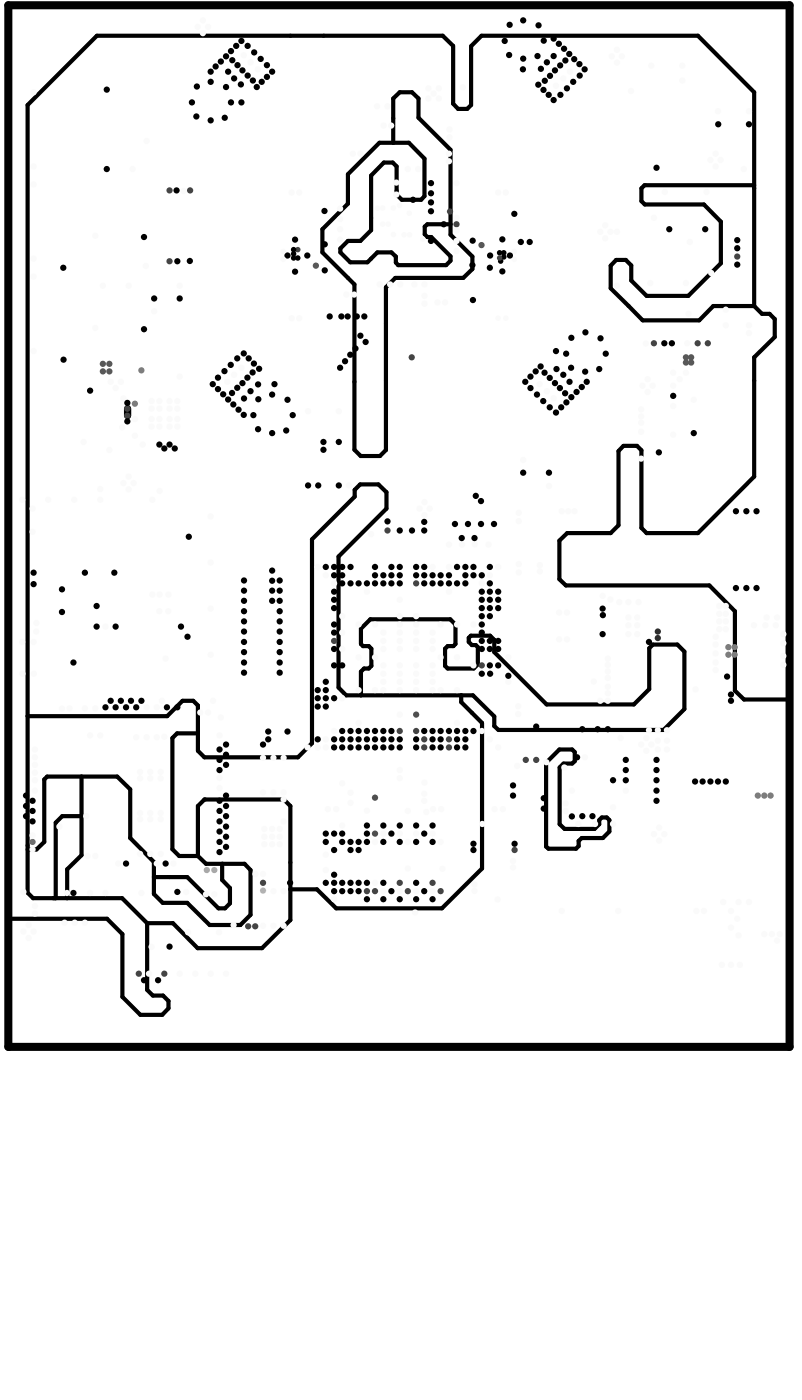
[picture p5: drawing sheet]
<svg xmlns="http://www.w3.org/2000/svg" width="130mm" height="227mm" viewBox="0 0 130 227" stroke-linecap="round" stroke-linejoin="round" font-family="sans-serif">
<path d="M1.3 .9h126.5v168.7h-126.5z" fill="none" stroke="#5a5a5a" stroke-width=".42"/>
<g fill="none" stroke="#000" stroke-width=".67">
<path d="M63.7 23.1v-7.1l1-1.1h2l1 1.1v3.1l5.2 5.2v13.7l3.6 3.6v2l-1.5 1.4h-11l-1.5 1.5v26.4l-1 1h-3.1l-1-1v-26.8l-5.2-5.2v-3.8l4.1-4.1v-4.8l5.1-5.1h4.8l2.5 2.6v6.1l-.5 .6h-3.2l-.8-.9v-4.5l-.6-.7h-1.5l-2 2.1v8.9l-1.8 1.7h-2l-1.2 1.3v.6l1.6 1.6h2.8l1.6-1.6h2.3l.7 .7v.9l.4 .5h7.7l.7-.8v-.7l-3.1-3.1h-.6l-.4-.4v-1.3l.4-.4h3.7M122.1 30h-17.8l-.5 .5v2.1l.6 .5h9.5l2.8 2.8v6.8l-5.3 5.2h-6.7l-2.5-2.4v-2.5l-.9-.9h-1.6l-.8 .9v3.7l5.1 5.2h9.2l2.3-2.3h6.6M122.1 49.6l1.2 1.3h1.3l.8 .8v2.9l-3.3 3.3v19.3l-9.1 9.2h-8.3l-.9-.9v-12.5l-.7-.8h-2.2l-.8 .9v12l-1.2 1.3h-7.1l-1.3 1.2v6.2l1.1 1.1h23.2l4.2 4.1v12.9l1.4 1.4h7.4M122.1 49.6v-34.7l-9.1-9.1h-35.1l-1.6 1.7v9.5l-.7 .6h-1.4l-.9-.8v-9.4l-1.6-1.6h-56l-11.2 11.2v127.6l.9 .9h14.4l4 4.1M4.5 116h22.6l2.5-2.5h1.7l.7 .8v4.4M58.4 112.7v-3.9l.5-.5h.8l.4-.4v-2.8l-.4-.4h-.9l-.4-.3v-2.5l1.5-1.6h13l.8 .9v3.2l-.3 .3h-.9l-.5 .4v2.8l.5 .4h4.2l.7-.7v-2.7l-.4-.4h-.6l-.5-.5v-.7l.3-.3h3.1l.7 .7v2l8.5 8.4h14.1l2.5-2.5v-6.6l.6-.6h3.9l1.2 1.2v9.3l-3.4 3.4h-26.7l-.7-.7v-1.5l-3.4-3.4h-20.6l-1.2-1.3v-21.2l7.8-7.8v-2.6l-1.3-1.3h-3l-.9 .9v1.1l-6.9 6.9v33l-2.3 2.3h-15.1l-1.1-1.1v-2.8h-3.3l-.8 .8v18l1.1 1.1h3M74.7 112.7v1.1l3.3 3.3v23.6l-6.5 6.5h-17.1l-3.1-3.1h-4.3M4.5 137.6h1.4l1.3-1.2v-10.1l.4-.5h11.4l2.1 2.1v7.9l3.8 3.9v5.2l1.4 1.4h4l3.6 3.6h5l1.7-1.7v-7.2l-1-1h-6.3l-1.3-1.3M13.2 125.8v12.8l-2.3 2.2v4.7M13.2 132.2h-3.1l-1.1 1.1v12.2M32 138.7v-8.1l1.1-1.1h12.8l1.1 1.1v18.5l-4.6 4.5h-10.4l-4-4h-4.2M36 140v2.6l1.2 1.3v2.5l-.8 .8h-1l-5.1-5.1h-5.4"/>
<path d="M90.5 121.4h2.1l.4 .5v1.4l-.4 .4h-1.4l-.6 .6v9.2l.8 .8h4.8l.8-.8v-.6l.4-.4h.8l.4 .4v1.8l-1 1.1h-3.4l-.5 .4v.9l-.5 .4h-4.4l-.4-.3v-13.6zM1.3 148.9h16l2.5 2.5v10.1l2.9 2.9h3.6l1-1v-1.2l-.9-.9h-1.7l-.9-.9v-10.8"/>
</g>
<path d="M20.7 66.2v1.1" fill="none" stroke="#000" stroke-width="1.2"/>
<path d="M1.3 .9h126.5v168.7h-126.5z" fill="none" stroke="#000" stroke-width="1.3"/>
<g fill="#fafafa">
<circle cx="103.8" cy="70" r=".51"/>
<circle cx="103.8" cy="74.3" r=".51"/>
<circle cx="103.8" cy="68.5" r=".51"/>
<circle cx="103.8" cy="67.5" r=".51"/>
</g>
<g fill="#000">
<circle cx="106.7" cy="73.3" r=".51"/>
<circle cx="112.3" cy="70.2" r=".51"/>
</g>
<g fill="#fafafa">
<circle cx="103.8" cy="66.3" r=".51"/>
<circle cx="109" cy="62.5" r=".51"/>
<circle cx="119.3" cy="148.9" r=".51"/>
</g>
<g fill="#585858">
<circle cx="111" cy="57.9" r=".51"/>
<circle cx="111.9" cy="58.7" r=".51"/>
<circle cx="111.9" cy="57.9" r=".51"/>
<circle cx="111" cy="58.7" r=".51"/>
<circle cx="16.7" cy="60.2" r=".51"/>
<circle cx="16.7" cy="59" r=".51"/>
<circle cx="17.7" cy="60.2" r=".51"/>
<circle cx="17.7" cy="59" r=".51"/>
</g>
<g fill="#fafafa">
<circle cx="106.5" cy="118.3" r=".51"/>
<circle cx="106.5" cy="120" r=".51"/>
<circle cx="108" cy="120" r=".51"/>
<circle cx="108" cy="121.4" r=".51"/>
<circle cx="106.5" cy="121.4" r=".51"/>
<circle cx="103.4" cy="97.6" r=".51"/>
<circle cx="101.7" cy="97.6" r=".51"/>
<circle cx="100.2" cy="97.6" r=".51"/>
<circle cx="98.8" cy="97.1" r=".51"/>
<circle cx="97.5" cy="96.5" r=".51"/>
<circle cx="115.8" cy="103.2" r=".51"/>
<circle cx="115.8" cy="104.4" r=".51"/>
<circle cx="115.8" cy="105.9" r=".51"/>
<circle cx="115.8" cy="107.3" r=".51"/>
<circle cx="115.8" cy="108.6" r=".51"/>
<circle cx="117.5" cy="101.9" r=".51"/>
<circle cx="116.4" cy="101.9" r=".51"/>
<circle cx="116.4" cy="100.7" r=".51"/>
<circle cx="116.4" cy="99.5" r=".51"/>
<circle cx="117.5" cy="100.7" r=".51"/>
<circle cx="117.5" cy="99.5" r=".51"/>
<circle cx="117.5" cy="98.2" r=".51"/>
<circle cx="116.4" cy="98.2" r=".51"/>
</g>
<g fill="#000">
<circle cx="81.5" cy="41.6" r=".44"/>
<circle cx="81.5" cy="41" r=".44"/>
<circle cx="91.6" cy="57.3" r=".51"/>
</g>
<g fill="#2e2e2e">
<circle cx="106.5" cy="103.4" r=".51"/>
<circle cx="106.5" cy="102.3" r=".51"/>
</g>
<g fill="#fafafa">
<circle cx="104.5" cy="55.7" r=".51"/>
<circle cx="23.6" cy="43.1" r=".51"/>
<circle cx="28.1" cy="139.9" r=".51"/>
</g>
<g fill="#000">
<circle cx="31.1" cy="16.6" r=".51"/>
<circle cx="31.8" cy="18.9" r=".51"/>
<circle cx="31.9" cy="14" r=".51"/>
<circle cx="34.1" cy="19.5" r=".51"/>
<circle cx="34.1" cy="13.3" r=".51"/>
<circle cx="36.4" cy="19.1" r=".51"/>
<circle cx="36.6" cy="14.1" r=".51"/>
<circle cx="37.4" cy="16.6" r=".51"/>
<circle cx="81.7" cy="6.6" r=".51"/>
<circle cx="82.4" cy="8.9" r=".51"/>
<circle cx="82.5" cy="4" r=".51"/>
<circle cx="84.7" cy="3.3" r=".51"/>
<circle cx="84.7" cy="9.5" r=".51"/>
<circle cx="87" cy="9.1" r=".51"/>
<circle cx="87.2" cy="4.1" r=".51"/>
<circle cx="88" cy="6.6" r=".51"/>
<circle cx="92.4" cy="59.6" r=".51"/>
<circle cx="92.5" cy="54.7" r=".51"/>
<circle cx="94.8" cy="53.8" r=".51"/>
<circle cx="97" cy="59.8" r=".51"/>
<circle cx="97.2" cy="54.8" r=".51"/>
<circle cx="98.1" cy="57.3" r=".51"/>
<circle cx="41" cy="67.3" r=".51"/>
<circle cx="41.8" cy="69.5" r=".51"/>
<circle cx="41.8" cy="64.7" r=".51"/>
<circle cx="44.1" cy="63.9" r=".51"/>
<circle cx="44.1" cy="70.2" r=".51"/>
<circle cx="46.3" cy="69.8" r=".51"/>
<circle cx="46.5" cy="64.8" r=".51"/>
<circle cx="47.4" cy="67.3" r=".51"/>
<circle cx="94.7" cy="60.2" r=".51"/>
<circle cx="64.7" cy="94.5" r=".51"/>
<circle cx="117.7" cy="109.6" r=".51"/>
<circle cx="112.5" cy="126.6" r=".51"/>
<circle cx="113.7" cy="126.6" r=".51"/>
<circle cx="115" cy="126.6" r=".51"/>
<circle cx="116.2" cy="126.6" r=".51"/>
<circle cx="117.5" cy="126.6" r=".51"/>
</g>
<g fill="#fafafa">
<circle cx="121.2" cy="146.2" r=".51"/>
<circle cx="83.7" cy="124.1" r=".51"/>
<circle cx="60.1" cy="86.5" r=".51"/>
<circle cx="82.3" cy="110.5" r=".51"/>
<circle cx="82.3" cy="106.5" r=".51"/>
</g>
<g fill="#000">
<circle cx="40.1" cy="7.4" r=".51"/>
<circle cx="41.1" cy="8.5" r=".51"/>
<circle cx="42.2" cy="9.5" r=".51"/>
<circle cx="43.2" cy="10.6" r=".51"/>
<circle cx="90.7" cy="15.4" r=".51"/>
<circle cx="91.8" cy="14.3" r=".51"/>
<circle cx="92.8" cy="13.3" r=".51"/>
<circle cx="93.8" cy="12.2" r=".51"/>
<circle cx="37.3" cy="59.1" r=".51"/>
<circle cx="38.4" cy="58.1" r=".51"/>
<circle cx="35.3" cy="61.2" r=".51"/>
<circle cx="36.3" cy="60.1" r=".51"/>
<circle cx="85.9" cy="62.9" r=".51"/>
<circle cx="86.9" cy="63.9" r=".51"/>
<circle cx="87.9" cy="65" r=".51"/>
<circle cx="89" cy="66" r=".51"/>
</g>
<g fill="#fafafa">
<circle cx="67.2" cy="147.8" r=".51"/>
<circle cx="37.8" cy="149.9" r=".51"/>
<circle cx="104.8" cy="63.5" r=".51"/>
<circle cx="104.8" cy="61.4" r=".51"/>
<circle cx="105.6" cy="62.5" r=".51"/>
<circle cx="104" cy="62.5" r=".51"/>
<circle cx="32" cy="4.4" r=".51"/>
<circle cx="33.7" cy="4.4" r=".51"/>
<circle cx="32.8" cy="3.3" r=".51"/>
<circle cx="32.8" cy="5.4" r=".51"/>
<circle cx="99" cy="9.1" r=".51"/>
<circle cx="100.7" cy="9.1" r=".51"/>
<circle cx="99.9" cy="8.1" r=".51"/>
<circle cx="99.9" cy="10.1" r=".51"/>
<circle cx="115" cy="25.9" r=".51"/>
<circle cx="116.6" cy="25.9" r=".51"/>
<circle cx="115.8" cy="24.9" r=".51"/>
<circle cx="115.8" cy="27" r=".51"/>
<circle cx="97.2" cy="37.6" r=".51"/>
<circle cx="98.8" cy="37.6" r=".51"/>
<circle cx="98" cy="36.5" r=".51"/>
<circle cx="98" cy="38.6" r=".51"/>
<circle cx="103.8" cy="120.6" r=".51"/>
<circle cx="105.4" cy="120.6" r=".51"/>
<circle cx="104.6" cy="119.6" r=".51"/>
<circle cx="104.6" cy="121.6" r=".51"/>
<circle cx="105.9" cy="135.2" r=".51"/>
<circle cx="107.5" cy="135.2" r=".51"/>
<circle cx="106.7" cy="134.1" r=".51"/>
<circle cx="106.7" cy="136.2" r=".51"/>
<circle cx="3.8" cy="150.9" r=".51"/>
<circle cx="5.4" cy="150.9" r=".51"/>
<circle cx="4.6" cy="149.9" r=".51"/>
<circle cx="4.6" cy="152" r=".51"/>
<circle cx="67.9" cy="82.4" r=".51"/>
<circle cx="69.6" cy="82.4" r=".51"/>
<circle cx="68.7" cy="81.4" r=".51"/>
<circle cx="68.7" cy="83.5" r=".51"/>
<circle cx="20.8" cy="79.3" r=".51"/>
<circle cx="20.8" cy="77.2" r=".51"/>
<circle cx="21.6" cy="78.3" r=".51"/>
<circle cx="20" cy="78.3" r=".51"/>
<circle cx="62.1" cy="111.8" r=".51"/>
<circle cx="70" cy="111.8" r=".51"/>
<circle cx="105" cy="118.3" r=".51"/>
<circle cx="108" cy="118.3" r=".51"/>
<circle cx="74" cy="117.1" r=".51"/>
<circle cx="64.7" cy="99.8" r=".51"/>
<circle cx="67.4" cy="99.8" r=".51"/>
</g>
<g fill="#000">
<circle cx="34.1" cy="11.6" r=".51"/>
<circle cx="34.9" cy="10.8" r=".51"/>
<circle cx="35.7" cy="10" r=".51"/>
<circle cx="36.6" cy="9.1" r=".51"/>
<circle cx="37.4" cy="8.3" r=".51"/>
<circle cx="37.6" cy="9.8" r=".51"/>
<circle cx="38.2" cy="7.4" r=".51"/>
<circle cx="38.4" cy="10.6" r=".51"/>
<circle cx="39.1" cy="6.6" r=".51"/>
<circle cx="39.1" cy="16.6" r=".51"/>
<circle cx="39.2" cy="11.4" r=".51"/>
<circle cx="40.1" cy="12.2" r=".51"/>
<circle cx="40.9" cy="13" r=".51"/>
<circle cx="41.6" cy="14.1" r=".51"/>
<circle cx="42.4" cy="13.3" r=".51"/>
<circle cx="43.2" cy="12.5" r=".51"/>
<circle cx="44.1" cy="11.6" r=".51"/>
<circle cx="84.6" cy="11.2" r=".51"/>
<circle cx="87.1" cy="13.7" r=".51"/>
<circle cx="88" cy="14.6" r=".51"/>
<circle cx="88.2" cy="13.1" r=".51"/>
<circle cx="88.8" cy="15.4" r=".51"/>
<circle cx="89" cy="12.3" r=".51"/>
<circle cx="89.6" cy="6.3" r=".51"/>
<circle cx="89.6" cy="16.2" r=".51"/>
<circle cx="89.8" cy="11.4" r=".51"/>
<circle cx="90.5" cy="7.1" r=".51"/>
<circle cx="90.7" cy="10.6" r=".51"/>
<circle cx="91.3" cy="7.9" r=".51"/>
<circle cx="91.5" cy="9.8" r=".51"/>
<circle cx="92.2" cy="8.7" r=".51"/>
<circle cx="93" cy="9.6" r=".51"/>
<circle cx="93.8" cy="10.4" r=".51"/>
<circle cx="94.6" cy="11.2" r=".51"/>
<circle cx="66.9" cy="32.4" r=".51"/>
<circle cx="83.3" cy="34.6" r=".51"/>
<circle cx="39.5" cy="57.3" r=".51"/>
<circle cx="40.3" cy="58.1" r=".51"/>
<circle cx="41.1" cy="58.9" r=".51"/>
<circle cx="41.9" cy="59.8" r=".51"/>
<circle cx="87.5" cy="59.4" r=".51"/>
<circle cx="90" cy="56.9" r=".51"/>
<circle cx="34.4" cy="62.2" r=".51"/>
<circle cx="35.3" cy="63" r=".51"/>
<circle cx="36.1" cy="63.9" r=".51"/>
<circle cx="36.9" cy="64.7" r=".51"/>
<circle cx="37.6" cy="63.7" r=".51"/>
<circle cx="37.8" cy="65.5" r=".51"/>
<circle cx="38.4" cy="62.8" r=".51"/>
<circle cx="38.6" cy="66.4" r=".51"/>
<circle cx="39.2" cy="62.1" r=".51"/>
<circle cx="39.5" cy="67.2" r=".51"/>
<circle cx="40" cy="61.2" r=".51"/>
<circle cx="40.9" cy="60.3" r=".51"/>
<circle cx="44.4" cy="62.2" r=".51"/>
<circle cx="85" cy="61.9" r=".51"/>
<circle cx="85.9" cy="61" r=".51"/>
<circle cx="86.7" cy="60.2" r=".51"/>
<circle cx="88.1" cy="60.4" r=".51"/>
<circle cx="89" cy="61.2" r=".51"/>
<circle cx="89.8" cy="62.1" r=".51"/>
<circle cx="90" cy="66.8" r=".51"/>
<circle cx="90.6" cy="62.9" r=".51"/>
<circle cx="90.8" cy="66" r=".51"/>
<circle cx="91.5" cy="63.7" r=".51"/>
<circle cx="91.7" cy="65.2" r=".51"/>
<circle cx="92.5" cy="64.4" r=".51"/>
<circle cx="93.3" cy="63.5" r=".51"/>
<circle cx="94.2" cy="62.7" r=".51"/>
<circle cx="95" cy="61.9" r=".51"/>
</g>
<circle cx="66.6" cy="57.9" r=".51" fill="#454545"/>
<g fill="#000">
<circle cx="53.4" cy="51.3" r=".51"/>
<circle cx="55.1" cy="59.6" r=".51"/>
<circle cx="55.3" cy="51.3" r=".51"/>
<circle cx="55.9" cy="58.5" r=".51"/>
<circle cx="56.3" cy="51.3" r=".51"/>
<circle cx="56.7" cy="57.5" r=".51"/>
<circle cx="57.5" cy="56.5" r=".51"/>
<circle cx="57.8" cy="51.3" r=".51"/>
<circle cx="58.3" cy="54.4" r=".51"/>
<circle cx="59" cy="51.3" r=".51"/>
<circle cx="59.2" cy="55.4" r=".51"/>
</g>
<circle cx="72.8" cy="34.3" r=".51" fill="#454545"/>
<g fill="#000">
<circle cx="69.8" cy="31.3" r=".51"/>
<circle cx="69.8" cy="34.2" r=".51"/>
<circle cx="71.8" cy="36.3" r=".51"/>
</g>
<circle cx="73.9" cy="36.3" r=".51" fill="#454545"/>
<g fill="#000">
<circle cx="84.3" cy="39.2" r=".51"/>
<circle cx="85.7" cy="39.2" r=".51"/>
</g>
<g fill="#fafafa">
<circle cx="70.2" cy="15.2" r=".51"/>
<circle cx="71" cy="16" r=".51"/>
<circle cx="69.3" cy="16" r=".51"/>
<circle cx="69.3" cy="14.3" r=".51"/>
<circle cx="71" cy="14.3" r=".51"/>
</g>
<g fill="#000">
<circle cx="40.6" cy="63.4" r=".51"/>
<circle cx="41.8" cy="62.3" r=".51"/>
</g>
<g fill="#fafafa">
<circle cx="73.9" cy="40.7" r=".51"/>
<circle cx="64.7" cy="33.3" r=".44"/>
<circle cx="68.4" cy="38.7" r=".44"/>
<circle cx="62.8" cy="36.3" r=".44"/>
<circle cx="63.7" cy="38" r=".44"/>
<circle cx="81.9" cy="51.5" r=".44"/>
<circle cx="80.6" cy="51.5" r=".44"/>
</g>
<g fill="#000">
<circle cx="52.6" cy="39.6" r=".51"/>
<circle cx="69.8" cy="29.7" r=".51"/>
<circle cx="69.8" cy="32.8" r=".51"/>
<circle cx="69.8" cy="39" r=".51"/>
<circle cx="76.5" cy="43" r=".51"/>
</g>
<g fill="#fafafa">
<circle cx="74.9" cy="14.1" r=".51"/>
<circle cx="61" cy="17.2" r=".51"/>
<circle cx="62.7" cy="17.2" r=".51"/>
<circle cx="73.9" cy="29.7" r=".51"/>
<circle cx="73.9" cy="39" r=".51"/>
</g>
<g fill="#000">
<circle cx="81.3" cy="38.8" r=".51"/>
<circle cx="79.3" cy="41.4" r=".51"/>
<circle cx="80.9" cy="41" r=".44"/>
<circle cx="81" cy="42.3" r=".44"/>
<circle cx="81.3" cy="44" r=".51"/>
</g>
<g fill="#fafafa">
<circle cx="81.9" cy="31.2" r=".51"/>
<circle cx="80.6" cy="31.2" r=".51"/>
<circle cx="83.2" cy="40.7" r=".44"/>
<circle cx="83.2" cy="42" r=".44"/>
</g>
<circle cx="77.9" cy="39.7" r=".51" fill="#565656"/>
<g fill="#000">
<circle cx="76.5" cy="39" r=".51"/>
<circle cx="46.5" cy="41.4" r=".51"/>
<circle cx="52.6" cy="43.8" r=".51"/>
<circle cx="76.6" cy="48.6" r=".51"/>
<circle cx="82.5" cy="41.4" r=".51"/>
</g>
<circle cx="51.1" cy="43" r=".51" fill="#565656"/>
<g fill="#fafafa">
<circle cx="45.8" cy="40.7" r=".44"/>
<circle cx="45.8" cy="42" r=".44"/>
<circle cx="48.4" cy="51.6" r=".51"/>
<circle cx="47.2" cy="51.6" r=".51"/>
<circle cx="47.2" cy="31.2" r=".51"/>
<circle cx="48.4" cy="31.2" r=".51"/>
<circle cx="72.7" cy="24.9" r=".51"/>
<circle cx="72.7" cy="26.1" r=".51"/>
<circle cx="72.8" cy="21" r=".51"/>
<circle cx="72.8" cy="22.2" r=".51"/>
<circle cx="62.1" cy="20.3" r=".51"/>
<circle cx="63.3" cy="20.3" r=".51"/>
<circle cx="57.1" cy="24.9" r=".51"/>
<circle cx="58.3" cy="24.9" r=".51"/>
<circle cx="57.3" cy="47.7" r=".51"/>
<circle cx="56.1" cy="47.7" r=".51"/>
<circle cx="68.7" cy="47.9" r=".51"/>
<circle cx="68.7" cy="49.2" r=".51"/>
<circle cx="72" cy="49" r=".51"/>
<circle cx="70.8" cy="49" r=".51"/>
<circle cx="64.2" cy="29.6" r=".51"/>
<circle cx="64.2" cy="31.5" r=".51"/>
<circle cx="55.1" cy="38.8" r=".51"/>
<circle cx="55.1" cy="37.1" r=".51"/>
<circle cx="55.1" cy="35.5" r=".51"/>
<circle cx="55.1" cy="33.8" r=".51"/>
<circle cx="66" cy="27.4" r=".51"/>
<circle cx="67.7" cy="27.4" r=".51"/>
<circle cx="73.9" cy="35.3" r=".51"/>
<circle cx="73.9" cy="37.4" r=".51"/>
<circle cx="68.7" cy="46.1" r=".51"/>
<circle cx="67.1" cy="46.1" r=".51"/>
<circle cx="64.8" cy="46.1" r=".51"/>
<circle cx="63.1" cy="46.1" r=".51"/>
<circle cx="61.5" cy="46.1" r=".51"/>
</g>
<g fill="#000">
<circle cx="47.8" cy="38.8" r=".51"/>
<circle cx="47.5" cy="41.8" r=".44"/>
<circle cx="47.8" cy="44" r=".51"/>
<circle cx="48.2" cy="41.8" r=".44"/>
<circle cx="49.7" cy="41.4" r=".51"/>
</g>
<circle cx="48.2" cy="40.5" r=".44" fill="#454545"/>
<g fill="#000">
<circle cx="47.5" cy="41.1" r=".44"/>
<circle cx="47.5" cy="40.5" r=".44"/>
</g>
<g fill="#fafafa">
<circle cx="66.3" cy="38" r=".44"/>
<circle cx="65.4" cy="38" r=".44"/>
<circle cx="61.9" cy="36.3" r=".44"/>
<circle cx="66.2" cy="34.5" r=".44"/>
<circle cx="63.7" cy="33.7" r=".44"/>
<circle cx="61.9" cy="33.7" r=".44"/>
<circle cx="61.1" cy="33.7" r=".44"/>
</g>
<g fill="#aaa">
<circle cx="34.7" cy="141" r=".51"/>
<circle cx="33.5" cy="141" r=".51"/>
</g>
<circle cx="114.4" cy="31.1" r=".51" fill="#fafafa"/>
<circle cx="94.3" cy="118.1" r=".51" fill="#000"/>
<circle cx="14.6" cy="144.7" r=".51" fill="#fafafa"/>
<circle cx="11.9" cy="144.7" r=".51" fill="#000"/>
<g fill="#fafafa">
<circle cx="10.8" cy="144.7" r=".51"/>
<circle cx="5.6" cy="128.1" r=".51"/>
<circle cx="35.5" cy="119.2" r=".51"/>
<circle cx="35.5" cy="127.7" r=".51"/>
<circle cx="35.5" cy="126" r=".51"/>
</g>
<circle cx="26.8" cy="139.9" r=".51" fill="#000"/>
<circle cx="25.4" cy="139.9" r=".51" fill="#fafafa"/>
<circle cx="20.4" cy="139.9" r=".51" fill="#000"/>
<g fill="#fafafa">
<circle cx="19.1" cy="139.9" r=".51"/>
<circle cx="5.3" cy="137.6" r=".51"/>
</g>
<circle cx="5.3" cy="136.4" r=".51" fill="#6e6e6e"/>
<g fill="#fafafa">
<circle cx="5.6" cy="126.4" r=".51"/>
<circle cx="5.6" cy="125.2" r=".51"/>
<circle cx="5.6" cy="123.9" r=".51"/>
<circle cx="5.6" cy="122.7" r=".51"/>
<circle cx="5.6" cy="121.4" r=".51"/>
<circle cx="10" cy="114.8" r=".51"/>
<circle cx="11.3" cy="114.8" r=".51"/>
<circle cx="13.7" cy="114.8" r=".51"/>
<circle cx="14.6" cy="119.2" r=".51"/>
<circle cx="15.4" cy="114.8" r=".51"/>
<circle cx="16.2" cy="119.2" r=".51"/>
<circle cx="23.7" cy="114.6" r=".51"/>
<circle cx="25.4" cy="114.6" r=".51"/>
<circle cx="26.6" cy="119.4" r=".51"/>
<circle cx="112.3" cy="64.8" r=".51"/>
</g>
<circle cx="106.3" cy="27.2" r=".51" fill="#000"/>
<g fill="#fafafa">
<circle cx="55.4" cy="126.9" r=".51"/>
<circle cx="121.2" cy="54" r=".51"/>
<circle cx="121.2" cy="52.7" r=".51"/>
<circle cx="117.5" cy="52.7" r=".51"/>
<circle cx="117.5" cy="50.2" r=".51"/>
<circle cx="36.6" cy="157.8" r=".51"/>
<circle cx="34.1" cy="157.8" r=".51"/>
<circle cx="31.6" cy="157.8" r=".51"/>
<circle cx="29.1" cy="157.8" r=".51"/>
</g>
<circle cx="27.4" cy="153.4" r=".51" fill="#000"/>
<circle cx="24.1" cy="157.8" r=".51" fill="#fafafa"/>
<circle cx="108.8" cy="55.6" r=".51" fill="#000"/>
<g fill="#fafafa">
<circle cx="84" cy="91.4" r=".51"/>
<circle cx="84" cy="92.7" r=".51"/>
<circle cx="84" cy="83.1" r=".51"/>
<circle cx="84" cy="84.4" r=".51"/>
<circle cx="88.4" cy="123.5" r=".51"/>
</g>
<circle cx="88" cy="129.3" r=".51" fill="#000"/>
<g fill="#fafafa">
<circle cx="42.8" cy="134.3" r=".51"/>
<circle cx="42.8" cy="135.6" r=".51"/>
<circle cx="42.8" cy="136.8" r=".51"/>
<circle cx="44.1" cy="136.8" r=".51"/>
<circle cx="44.1" cy="135.6" r=".51"/>
<circle cx="44.1" cy="134.3" r=".51"/>
<circle cx="45.3" cy="136.8" r=".51"/>
<circle cx="45.3" cy="134.3" r=".51"/>
<circle cx="45.3" cy="135.6" r=".51"/>
<circle cx="87.4" cy="91.6" r=".51"/>
<circle cx="87.4" cy="92.6" r=".51"/>
<circle cx="92" cy="82.8" r=".51"/>
<circle cx="93" cy="82.8" r=".51"/>
<circle cx="90.9" cy="82.8" r=".51"/>
<circle cx="83.9" cy="114.4" r=".51"/>
<circle cx="83.9" cy="115.7" r=".51"/>
<circle cx="111.7" cy="39.2" r=".51"/>
<circle cx="105.9" cy="35.3" r=".51"/>
</g>
<g fill="#000">
<circle cx="108.3" cy="37.1" r=".51"/>
<circle cx="114.2" cy="37.1" r=".51"/>
</g>
<circle cx="99.9" cy="46.3" r=".51" fill="#fafafa"/>
<circle cx="119.3" cy="42.9" r=".51" fill="#000"/>
<circle cx="119.3" cy="41.6" r=".51" fill="#454545"/>
<g fill="#000">
<circle cx="119.3" cy="38.9" r=".51"/>
<circle cx="119.3" cy="40.2" r=".51"/>
</g>
<g fill="#fafafa">
<circle cx="105.3" cy="45.9" r=".51"/>
<circle cx="111" cy="45.9" r=".51"/>
<circle cx="115.1" cy="44.2" r=".51"/>
<circle cx="107.6" cy="31.1" r=".51"/>
<circle cx="99.9" cy="37.6" r=".51"/>
<circle cx="45.9" cy="128.4" r=".51"/>
<circle cx="42.6" cy="128.4" r=".51"/>
<circle cx="44.3" cy="128.4" r=".51"/>
<circle cx="44.3" cy="122.8" r=".51"/>
<circle cx="45.9" cy="122.8" r=".51"/>
<circle cx="42.6" cy="122.8" r=".51"/>
<circle cx="45.9" cy="150" r=".51"/>
<circle cx="42.6" cy="150" r=".51"/>
<circle cx="44.3" cy="150" r=".51"/>
<circle cx="44.3" cy="144.4" r=".51"/>
<circle cx="45.9" cy="144.4" r=".51"/>
<circle cx="74.8" cy="88.2" r=".51"/>
<circle cx="76.8" cy="88.2" r=".51"/>
<circle cx="79.1" cy="88.2" r=".51"/>
<circle cx="52.7" cy="141" r=".51"/>
<circle cx="52.7" cy="138.5" r=".51"/>
</g>
<g fill="#000">
<circle cx="56.7" cy="137.7" r=".51"/>
<circle cx="56.7" cy="136.4" r=".51"/>
<circle cx="58" cy="137.7" r=".51"/>
<circle cx="58" cy="136.4" r=".51"/>
<circle cx="59.4" cy="133.8" r=".51"/>
</g>
<g fill="#fafafa">
<circle cx="76.8" cy="143.3" r=".51"/>
<circle cx="76.8" cy="144.3" r=".51"/>
<circle cx="83" cy="139.5" r=".51"/>
<circle cx="83" cy="140.6" r=".51"/>
<circle cx="78.1" cy="133.5" r=".51"/>
<circle cx="80.6" cy="145.7" r=".51"/>
</g>
<g fill="#000">
<circle cx="76.6" cy="137.7" r=".51"/>
<circle cx="76.6" cy="136.7" r=".51"/>
</g>
<g fill="#797979">
<circle cx="122.7" cy="128.9" r=".51"/>
<circle cx="123.7" cy="128.9" r=".51"/>
<circle cx="124.7" cy="128.9" r=".51"/>
<circle cx="117.9" cy="106.1" r=".51"/>
<circle cx="117.9" cy="104.9" r=".51"/>
<circle cx="118.9" cy="106.1" r=".51"/>
<circle cx="118.9" cy="104.9" r=".51"/>
</g>
<g fill="#fafafa">
<circle cx="91.6" cy="130.2" r=".51"/>
<circle cx="91.6" cy="131.4" r=".51"/>
<circle cx="22.7" cy="132.7" r=".51"/>
<circle cx="26" cy="132.7" r=".51"/>
<circle cx="24.3" cy="132.7" r=".51"/>
<circle cx="24.3" cy="138.4" r=".51"/>
<circle cx="22.7" cy="138.4" r=".51"/>
<circle cx="26" cy="138.4" r=".51"/>
<circle cx="22.7" cy="126.1" r=".51"/>
<circle cx="26" cy="126.1" r=".51"/>
<circle cx="24.3" cy="126.1" r=".51"/>
<circle cx="24.3" cy="131.7" r=".51"/>
<circle cx="22.7" cy="131.7" r=".51"/>
<circle cx="26" cy="131.7" r=".51"/>
<circle cx="26" cy="125.1" r=".51"/>
<circle cx="22.7" cy="125.1" r=".51"/>
<circle cx="24.3" cy="125.1" r=".51"/>
<circle cx="23.7" cy="22.8" r=".51"/>
</g>
<circle cx="27.4" cy="42.3" r=".51" fill="#454545"/>
<circle cx="28.7" cy="42.3" r=".51" fill="#000"/>
<g fill="#fafafa">
<circle cx="13.5" cy="71.6" r=".51"/>
<circle cx="23.7" cy="119.5" r=".51"/>
<circle cx="25.4" cy="119.5" r=".51"/>
<circle cx="22" cy="119.5" r=".51"/>
<circle cx="26.8" cy="106.7" r=".51"/>
</g>
<g fill="#000">
<circle cx="25" cy="48.4" r=".51"/>
<circle cx="29.1" cy="48.4" r=".51"/>
<circle cx="5.4" cy="92.8" r=".51"/>
<circle cx="5.4" cy="94.6" r=".51"/>
<circle cx="13.7" cy="92.8" r=".51"/>
<circle cx="18.5" cy="92.8" r=".51"/>
</g>
<g fill="#fafafa">
<circle cx="29.1" cy="46.3" r=".51"/>
<circle cx="25" cy="50.4" r=".51"/>
<circle cx="20.8" cy="46.3" r=".51"/>
<circle cx="16.7" cy="46.3" r=".51"/>
<circle cx="18.7" cy="62.9" r=".51"/>
<circle cx="19.6" cy="61.9" r=".51"/>
<circle cx="17.9" cy="61.9" r=".51"/>
</g>
<circle cx="14.6" cy="63.3" r=".51" fill="#000"/>
<g fill="#fafafa">
<circle cx="98.4" cy="106.7" r=".51"/>
<circle cx="98.4" cy="107.7" r=".51"/>
<circle cx="98.4" cy="108.8" r=".51"/>
<circle cx="98.4" cy="109.8" r=".51"/>
<circle cx="98.4" cy="111.3" r=".51"/>
<circle cx="98.4" cy="112.3" r=".51"/>
<circle cx="96.1" cy="110.4" r=".51"/>
<circle cx="98.4" cy="113.5" r=".51"/>
<circle cx="97.2" cy="113.5" r=".51"/>
<circle cx="119.6" cy="151.6" r=".51"/>
<circle cx="118.3" cy="150.3" r=".51"/>
<circle cx="119.6" cy="146.2" r=".51"/>
<circle cx="117.1" cy="146.2" r=".51"/>
<circle cx="118.3" cy="147.6" r=".51"/>
<circle cx="113.9" cy="147.6" r=".51"/>
<circle cx="112.7" cy="147.6" r=".51"/>
<circle cx="118.3" cy="156.3" r=".51"/>
<circle cx="119.8" cy="156.3" r=".51"/>
<circle cx="116.9" cy="156.3" r=".51"/>
<circle cx="100.1" cy="147.6" r=".51"/>
<circle cx="90.9" cy="147.6" r=".51"/>
<circle cx="125.8" cy="152.4" r=".51"/>
<circle cx="124.9" cy="151.4" r=".51"/>
<circle cx="126.2" cy="151.4" r=".51"/>
<circle cx="123.7" cy="151.4" r=".51"/>
</g>
<circle cx="93.4" cy="122.7" r=".51" fill="#000"/>
<g fill="#fafafa">
<circle cx="93.6" cy="133.5" r=".51"/>
<circle cx="96.3" cy="133.5" r=".51"/>
<circle cx="99.2" cy="133.5" r=".51"/>
<circle cx="92.6" cy="128.1" r=".51"/>
<circle cx="91.3" cy="124.3" r=".51"/>
<circle cx="100.5" cy="119.6" r=".51"/>
<circle cx="94.7" cy="122.7" r=".51"/>
<circle cx="99.2" cy="130.8" r=".51"/>
<circle cx="101.3" cy="128.1" r=".51"/>
</g>
<g fill="#000">
<circle cx="116.3" cy="20.1" r=".51"/>
<circle cx="121.2" cy="20.1" r=".51"/>
<circle cx="84.7" cy="76.6" r=".51"/>
<circle cx="88.9" cy="76.6" r=".51"/>
<circle cx="44.1" cy="92.5" r=".51"/>
<circle cx="44.1" cy="95.7" r=".51"/>
<circle cx="44.1" cy="94.1" r=".51"/>
<circle cx="44.1" cy="97.3" r=".51"/>
<circle cx="66.7" cy="86" r=".51"/>
<circle cx="68.7" cy="86" r=".51"/>
<circle cx="11.9" cy="107.3" r=".51"/>
<circle cx="83" cy="128.9" r=".51"/>
<circle cx="83" cy="127.3" r=".51"/>
<circle cx="88" cy="131" r=".51"/>
<circle cx="92.6" cy="132.3" r=".51"/>
<circle cx="94.3" cy="132.2" r=".51"/>
<circle cx="95.9" cy="132.2" r=".51"/>
<circle cx="99.2" cy="126.4" r=".51"/>
</g>
<g fill="#fafafa">
<circle cx="27.4" cy="66.2" r=".51"/>
<circle cx="25.8" cy="66.2" r=".51"/>
<circle cx="27.4" cy="67.9" r=".51"/>
<circle cx="25.8" cy="67.9" r=".51"/>
<circle cx="25.8" cy="69.1" r=".51"/>
<circle cx="27.4" cy="69.1" r=".51"/>
<circle cx="27.4" cy="65" r=".51"/>
<circle cx="25.8" cy="65" r=".51"/>
<circle cx="28.7" cy="66.2" r=".51"/>
<circle cx="28.7" cy="67.9" r=".51"/>
<circle cx="24.5" cy="66.2" r=".51"/>
<circle cx="24.5" cy="67.9" r=".51"/>
<circle cx="28.7" cy="65" r=".51"/>
<circle cx="24.5" cy="65" r=".51"/>
<circle cx="28.7" cy="69.1" r=".51"/>
<circle cx="24.5" cy="69.1" r=".51"/>
<circle cx="123.9" cy="101.3" r=".51"/>
<circle cx="125.6" cy="101.3" r=".51"/>
<circle cx="122" cy="101.3" r=".51"/>
<circle cx="126.8" cy="106.3" r=".51"/>
<circle cx="126.8" cy="104.2" r=".51"/>
<circle cx="126.8" cy="107.7" r=".51"/>
<circle cx="126.8" cy="102.7" r=".51"/>
<circle cx="111.2" cy="55.6" r=".51"/>
</g>
<g fill="#454545">
<circle cx="114.6" cy="55.6" r=".51"/>
<circle cx="112.9" cy="55.6" r=".51"/>
<circle cx="105.9" cy="55.6" r=".51"/>
</g>
<g fill="#fafafa">
<circle cx="111.5" cy="50.9" r=".51"/>
<circle cx="120.4" cy="27.4" r=".51"/>
</g>
<circle cx="18.7" cy="101.5" r=".51" fill="#000"/>
<circle cx="17.1" cy="101.5" r=".51" fill="#fafafa"/>
<g fill="#000">
<circle cx="15.6" cy="98.2" r=".51"/>
<circle cx="15.6" cy="101.5" r=".51"/>
</g>
<circle cx="5.9" cy="100.9" r=".51" fill="#fafafa"/>
<g fill="#000">
<circle cx="10" cy="99.2" r=".51"/>
<circle cx="10" cy="95.5" r=".51"/>
<circle cx="17.1" cy="114.6" r=".51"/>
<circle cx="17.9" cy="113.5" r=".51"/>
<circle cx="18.7" cy="114.6" r=".51"/>
<circle cx="19.6" cy="113.5" r=".51"/>
<circle cx="20.4" cy="114.6" r=".51"/>
<circle cx="21.2" cy="113.5" r=".51"/>
<circle cx="22" cy="114.6" r=".51"/>
<circle cx="22.9" cy="113.5" r=".51"/>
<circle cx="27" cy="114.6" r=".51"/>
<circle cx="28.7" cy="114.6" r=".51"/>
<circle cx="4.2" cy="128.9" r=".51"/>
<circle cx="4.2" cy="130.6" r=".51"/>
<circle cx="4.2" cy="132.2" r=".51"/>
<circle cx="5.3" cy="131.4" r=".51"/>
<circle cx="5.3" cy="129.7" r=".51"/>
<circle cx="5.3" cy="133.1" r=".51"/>
<circle cx="35.5" cy="136.4" r=".51"/>
<circle cx="35.5" cy="121.4" r=".51"/>
<circle cx="35.5" cy="123.1" r=".51"/>
<circle cx="35.5" cy="131.4" r=".51"/>
<circle cx="35.5" cy="138.1" r=".51"/>
<circle cx="35.5" cy="129.7" r=".51"/>
<circle cx="35.5" cy="124.8" r=".51"/>
<circle cx="35.5" cy="134.7" r=".51"/>
<circle cx="35.5" cy="133.1" r=".51"/>
<circle cx="36.6" cy="128.9" r=".51"/>
<circle cx="36.6" cy="123.9" r=".51"/>
<circle cx="36.6" cy="130.6" r=".51"/>
<circle cx="36.6" cy="137.2" r=".51"/>
<circle cx="36.6" cy="135.6" r=".51"/>
<circle cx="36.6" cy="132.2" r=".51"/>
<circle cx="36.6" cy="122.3" r=".51"/>
<circle cx="36.6" cy="133.9" r=".51"/>
<circle cx="36.6" cy="120.6" r=".51"/>
</g>
<g fill="#fafafa">
<circle cx="29.1" cy="61" r=".51"/>
<circle cx="15.4" cy="38.2" r=".51"/>
<circle cx="15.4" cy="53.1" r=".51"/>
</g>
<circle cx="21.8" cy="65.4" r=".51" fill="#7d7d7d"/>
<g fill="#fafafa">
<circle cx="21.8" cy="67.9" r=".51"/>
<circle cx="23.1" cy="72" r=".51"/>
<circle cx="21.8" cy="70.6" r=".51"/>
</g>
<g fill="#000">
<circle cx="25.8" cy="72" r=".51"/>
<circle cx="26.6" cy="72.7" r=".51"/>
<circle cx="27.4" cy="72" r=".51"/>
<circle cx="28.3" cy="72.7" r=".51"/>
<circle cx="97.5" cy="98.6" r=".51"/>
</g>
<g fill="#fafafa">
<circle cx="103.2" cy="101.3" r=".51"/>
<circle cx="101.7" cy="101.3" r=".51"/>
<circle cx="103.2" cy="102.7" r=".51"/>
<circle cx="101.7" cy="102.7" r=".51"/>
<circle cx="103.2" cy="100" r=".51"/>
<circle cx="101.7" cy="100" r=".51"/>
</g>
<g fill="#000">
<circle cx="97.6" cy="99.7" r=".51"/>
<circle cx="97.5" cy="102.7" r=".51"/>
<circle cx="105" cy="104" r=".51"/>
</g>
<g fill="#fafafa">
<circle cx="110.4" cy="13" r=".51"/>
<circle cx="102.1" cy="14.7" r=".51"/>
</g>
<g fill="#000">
<circle cx="118.3" cy="112.5" r=".51"/>
<circle cx="118.3" cy="113.5" r=".51"/>
</g>
<g fill="#fafafa">
<circle cx="125.8" cy="100" r=".51"/>
<circle cx="124.1" cy="100" r=".51"/>
</g>
<g fill="#000">
<circle cx="119.1" cy="95.3" r=".51"/>
<circle cx="119.1" cy="82.8" r=".51"/>
<circle cx="120.8" cy="95.3" r=".51"/>
<circle cx="120.8" cy="82.8" r=".51"/>
<circle cx="122.5" cy="95.3" r=".51"/>
<circle cx="122.5" cy="82.8" r=".51"/>
</g>
<circle cx="55.4" cy="105.2" r=".51" fill="#fafafa"/>
<circle cx="78" cy="109.2" r=".51" fill="#000"/>
<circle cx="78" cy="107.8" r=".51" fill="#454545"/>
<g fill="#000">
<circle cx="51.4" cy="114.5" r=".51"/>
<circle cx="51.4" cy="111.8" r=".51"/>
<circle cx="51.4" cy="113.1" r=".51"/>
<circle cx="52.7" cy="114.5" r=".51"/>
<circle cx="52.7" cy="111.8" r=".51"/>
<circle cx="52.7" cy="110.5" r=".51"/>
<circle cx="52.7" cy="113.1" r=".51"/>
<circle cx="54.1" cy="107.8" r=".51"/>
<circle cx="54.1" cy="105.2" r=".51"/>
<circle cx="54.1" cy="113.1" r=".51"/>
<circle cx="55.4" cy="107.8" r=".51"/>
</g>
<circle cx="54.1" cy="103.8" r=".51" fill="#454545"/>
<g fill="#000">
<circle cx="39.5" cy="94.1" r=".51"/>
<circle cx="39.5" cy="95.7" r=".51"/>
<circle cx="39.5" cy="97.3" r=".51"/>
<circle cx="39.5" cy="99" r=".51"/>
<circle cx="45.3" cy="94.1" r=".51"/>
<circle cx="45.3" cy="95.7" r=".51"/>
<circle cx="45.3" cy="97.3" r=".51"/>
<circle cx="45.3" cy="99" r=".51"/>
<circle cx="54.1" cy="97.2" r=".51"/>
<circle cx="54.1" cy="98.5" r=".51"/>
<circle cx="54.1" cy="95.9" r=".51"/>
<circle cx="76.6" cy="93.2" r=".51"/>
<circle cx="39.5" cy="102.3" r=".51"/>
<circle cx="39.5" cy="109" r=".51"/>
<circle cx="39.5" cy="107.3" r=".51"/>
<circle cx="39.5" cy="100.7" r=".51"/>
<circle cx="39.5" cy="105.7" r=".51"/>
<circle cx="39.5" cy="104" r=".51"/>
<circle cx="45.3" cy="102.3" r=".51"/>
<circle cx="45.3" cy="109" r=".51"/>
<circle cx="45.3" cy="107.3" r=".51"/>
<circle cx="45.3" cy="100.7" r=".51"/>
<circle cx="45.3" cy="105.7" r=".51"/>
<circle cx="45.3" cy="104" r=".51"/>
<circle cx="54.1" cy="101.2" r=".51"/>
<circle cx="54.1" cy="102.5" r=".51"/>
</g>
<circle cx="76.6" cy="107.8" r=".51" fill="#fafafa"/>
<g fill="#000">
<circle cx="78" cy="97.2" r=".51"/>
<circle cx="78" cy="98.5" r=".51"/>
<circle cx="78" cy="95.9" r=".51"/>
<circle cx="78" cy="99.8" r=".51"/>
<circle cx="79.3" cy="97.2" r=".51"/>
<circle cx="79.3" cy="98.5" r=".51"/>
<circle cx="79.3" cy="99.8" r=".51"/>
<circle cx="79.3" cy="95.9" r=".51"/>
<circle cx="80.6" cy="97.2" r=".51"/>
<circle cx="80.6" cy="98.5" r=".51"/>
<circle cx="80.6" cy="95.9" r=".51"/>
<circle cx="78" cy="101.2" r=".51"/>
<circle cx="78" cy="103.8" r=".51"/>
<circle cx="78" cy="105.2" r=".51"/>
<circle cx="78" cy="102.5" r=".51"/>
</g>
<g fill="#fafafa">
<circle cx="78" cy="94.5" r=".51"/>
<circle cx="80.6" cy="91.9" r=".51"/>
</g>
<g fill="#000">
<circle cx="72.7" cy="94.5" r=".51"/>
<circle cx="72.7" cy="93.2" r=".51"/>
<circle cx="74" cy="94.5" r=".51"/>
<circle cx="75.3" cy="93.2" r=".51"/>
<circle cx="75.3" cy="94.5" r=".51"/>
<circle cx="75.3" cy="91.9" r=".51"/>
<circle cx="76.6" cy="91.9" r=".51"/>
</g>
<g fill="#fafafa">
<circle cx="72.7" cy="91.9" r=".51"/>
<circle cx="70" cy="91.9" r=".51"/>
</g>
<g fill="#000">
<circle cx="67.4" cy="93.2" r=".51"/>
<circle cx="67.4" cy="91.9" r=".51"/>
<circle cx="68.7" cy="94.5" r=".51"/>
<circle cx="68.7" cy="91.9" r=".51"/>
<circle cx="70" cy="94.5" r=".51"/>
<circle cx="71.3" cy="94.5" r=".51"/>
</g>
<circle cx="67.4" cy="94.5" r=".51" fill="#454545"/>
<g fill="#000">
<circle cx="52.7" cy="91.9" r=".51"/>
<circle cx="54.1" cy="91.9" r=".51"/>
<circle cx="55.4" cy="93.2" r=".51"/>
<circle cx="55.4" cy="91.9" r=".51"/>
<circle cx="56.7" cy="91.9" r=".51"/>
</g>
<g fill="#fafafa">
<circle cx="51.4" cy="91.9" r=".51"/>
<circle cx="52.7" cy="93.2" r=".51"/>
<circle cx="54.1" cy="94.5" r=".51"/>
</g>
<g fill="#000">
<circle cx="54.1" cy="93.2" r=".51"/>
<circle cx="55.4" cy="94.5" r=".51"/>
<circle cx="56.7" cy="94.5" r=".51"/>
<circle cx="58" cy="94.5" r=".51"/>
<circle cx="59.4" cy="94.5" r=".51"/>
<circle cx="60.7" cy="94.5" r=".51"/>
<circle cx="60.7" cy="93.2" r=".51"/>
<circle cx="60.7" cy="91.9" r=".51"/>
<circle cx="62.1" cy="93.2" r=".51"/>
<circle cx="62.1" cy="94.5" r=".51"/>
<circle cx="63.4" cy="93.2" r=".51"/>
<circle cx="63.4" cy="94.5" r=".51"/>
<circle cx="63.4" cy="91.9" r=".51"/>
<circle cx="64.7" cy="93.2" r=".51"/>
<circle cx="64.7" cy="91.9" r=".51"/>
</g>
<circle cx="22.9" cy="60" r=".51" fill="#7d7d7d"/>
<g fill="#fafafa">
<circle cx="5.4" cy="27" r=".51"/>
<circle cx="5.4" cy="14.9" r=".51"/>
<circle cx="5.4" cy="41.9" r=".51"/>
<circle cx="5.4" cy="29.9" r=".51"/>
<circle cx="5.4" cy="44.8" r=".51"/>
<circle cx="5.4" cy="56.9" r=".51"/>
</g>
<g fill="#000">
<circle cx="17.3" cy="14.5" r=".51"/>
<circle cx="17.3" cy="27.4" r=".51"/>
<circle cx="10.2" cy="43.4" r=".51"/>
<circle cx="10.3" cy="58.3" r=".51"/>
</g>
<g fill="#fafafa">
<circle cx="105.4" cy="10.6" r=".51"/>
<circle cx="110.4" cy="10.6" r=".51"/>
<circle cx="121.2" cy="18" r=".51"/>
<circle cx="116.2" cy="18" r=".51"/>
<circle cx="84.7" cy="74.5" r=".51"/>
<circle cx="88.9" cy="78.7" r=".51"/>
<circle cx="64.7" cy="105.2" r=".51"/>
<circle cx="64.7" cy="103.8" r=".51"/>
<circle cx="64.7" cy="102.5" r=".51"/>
<circle cx="64.7" cy="101.2" r=".51"/>
<circle cx="64.7" cy="111.8" r=".51"/>
<circle cx="64.7" cy="110.5" r=".51"/>
<circle cx="64.7" cy="109.2" r=".51"/>
<circle cx="64.7" cy="107.8" r=".51"/>
<circle cx="67.4" cy="107.8" r=".51"/>
<circle cx="67.4" cy="109.2" r=".51"/>
<circle cx="67.4" cy="110.5" r=".51"/>
<circle cx="67.4" cy="111.8" r=".51"/>
<circle cx="67.4" cy="101.2" r=".51"/>
<circle cx="67.4" cy="102.5" r=".51"/>
<circle cx="67.4" cy="103.8" r=".51"/>
<circle cx="67.4" cy="105.2" r=".51"/>
<circle cx="62.1" cy="102.5" r=".51"/>
<circle cx="62.1" cy="103.8" r=".51"/>
<circle cx="62.1" cy="105.2" r=".51"/>
<circle cx="62.1" cy="107.8" r=".51"/>
<circle cx="62.1" cy="109.2" r=".51"/>
<circle cx="62.1" cy="110.5" r=".51"/>
<circle cx="70" cy="110.5" r=".51"/>
<circle cx="70" cy="109.2" r=".51"/>
<circle cx="70" cy="107.8" r=".51"/>
<circle cx="70" cy="105.2" r=".51"/>
<circle cx="70" cy="103.8" r=".51"/>
<circle cx="70" cy="102.5" r=".51"/>
</g>
<g fill="#000">
<circle cx="55.4" cy="118.4" r=".51"/>
<circle cx="55.4" cy="119.8" r=".51"/>
<circle cx="56.7" cy="118.4" r=".51"/>
<circle cx="56.7" cy="119.8" r=".51"/>
<circle cx="58" cy="118.4" r=".51"/>
<circle cx="58" cy="119.8" r=".51"/>
<circle cx="59.4" cy="118.4" r=".51"/>
<circle cx="59.4" cy="119.8" r=".51"/>
<circle cx="60.7" cy="118.4" r=".51"/>
<circle cx="60.7" cy="119.8" r=".51"/>
<circle cx="62.1" cy="118.4" r=".51"/>
<circle cx="62.1" cy="119.8" r=".51"/>
<circle cx="63.4" cy="118.4" r=".51"/>
<circle cx="63.4" cy="119.8" r=".51"/>
<circle cx="67.4" cy="119.8" r=".51"/>
<circle cx="68.7" cy="118.4" r=".51"/>
<circle cx="70" cy="118.4" r=".51"/>
<circle cx="70" cy="119.8" r=".51"/>
<circle cx="71.3" cy="118.4" r=".51"/>
<circle cx="71.3" cy="119.8" r=".51"/>
<circle cx="72.7" cy="118.4" r=".51"/>
<circle cx="74" cy="118.4" r=".51"/>
<circle cx="74" cy="119.8" r=".51"/>
<circle cx="75.3" cy="118.4" r=".51"/>
<circle cx="75.3" cy="119.8" r=".51"/>
<circle cx="76.6" cy="118.4" r=".51"/>
<circle cx="55.4" cy="121.1" r=".51"/>
<circle cx="56.7" cy="121.1" r=".51"/>
<circle cx="58" cy="121.1" r=".51"/>
<circle cx="59.4" cy="121.1" r=".51"/>
<circle cx="60.7" cy="121.1" r=".51"/>
<circle cx="62.1" cy="121.1" r=".51"/>
<circle cx="63.4" cy="121.1" r=".51"/>
<circle cx="67.4" cy="121.1" r=".51"/>
<circle cx="70" cy="121.1" r=".51"/>
<circle cx="71.3" cy="121.1" r=".51"/>
<circle cx="74" cy="121.1" r=".51"/>
<circle cx="75.3" cy="121.1" r=".51"/>
</g>
<circle cx="54.1" cy="118.4" r=".51" fill="#fafafa"/>
<g fill="#000">
<circle cx="54.1" cy="119.8" r=".51"/>
<circle cx="54.1" cy="121.1" r=".51"/>
</g>
<g fill="#fafafa">
<circle cx="52.7" cy="119.8" r=".51"/>
<circle cx="52.7" cy="121.1" r=".51"/>
<circle cx="51.4" cy="121.1" r=".51"/>
</g>
<g fill="#000">
<circle cx="64.7" cy="119.8" r=".51"/>
<circle cx="64.7" cy="121.1" r=".51"/>
</g>
<circle cx="64.7" cy="115.8" r=".51" fill="#fafafa"/>
<circle cx="67.4" cy="115.8" r=".51" fill="#525252"/>
<g fill="#000">
<circle cx="96.7" cy="118.1" r=".51"/>
<circle cx="98.4" cy="118.1" r=".51"/>
<circle cx="101.3" cy="123.1" r=".51"/>
<circle cx="101.3" cy="124.8" r=".51"/>
<circle cx="101.3" cy="126.4" r=".51"/>
<circle cx="106.3" cy="123.1" r=".51"/>
<circle cx="106.3" cy="129.7" r=".51"/>
<circle cx="106.3" cy="124.8" r=".51"/>
<circle cx="106.3" cy="128.1" r=".51"/>
<circle cx="106.3" cy="126.4" r=".51"/>
</g>
<g fill="#454545">
<circle cx="85.1" cy="123.1" r=".51"/>
<circle cx="86.8" cy="123.1" r=".51"/>
</g>
<g fill="#fafafa">
<circle cx="34.1" cy="83.7" r=".51"/>
<circle cx="34.1" cy="91.1" r=".51"/>
<circle cx="34.1" cy="98.6" r=".51"/>
<circle cx="34.1" cy="106.1" r=".51"/>
<circle cx="21.5" cy="27.4" r=".51"/>
</g>
<circle cx="59.4" cy="145.7" r=".51" fill="#000"/>
<circle cx="62.1" cy="144.4" r=".51" fill="#fafafa"/>
<g fill="#000">
<circle cx="62.1" cy="145.7" r=".51"/>
<circle cx="63.4" cy="144.4" r=".51"/>
<circle cx="64.7" cy="145.7" r=".51"/>
</g>
<g fill="#fafafa">
<circle cx="64.7" cy="144.4" r=".51"/>
<circle cx="67.4" cy="144.4" r=".51"/>
</g>
<g fill="#000">
<circle cx="67.4" cy="145.7" r=".51"/>
<circle cx="68.7" cy="144.4" r=".51"/>
</g>
<circle cx="70" cy="144.4" r=".51" fill="#fafafa"/>
<g fill="#000">
<circle cx="52.7" cy="143" r=".51"/>
<circle cx="54.1" cy="144.4" r=".51"/>
<circle cx="55.4" cy="143" r=".51"/>
<circle cx="55.4" cy="144.4" r=".51"/>
<circle cx="56.7" cy="143" r=".51"/>
<circle cx="56.7" cy="144.4" r=".51"/>
<circle cx="58" cy="143" r=".51"/>
<circle cx="58" cy="144.4" r=".51"/>
<circle cx="67.4" cy="143" r=".51"/>
<circle cx="70" cy="145.7" r=".51"/>
</g>
<circle cx="54.1" cy="145.7" r=".51" fill="#fafafa"/>
<circle cx="62.1" cy="143" r=".51" fill="#000"/>
<circle cx="60.7" cy="143" r=".51" fill="#fafafa"/>
<g fill="#000">
<circle cx="59.4" cy="136.4" r=".51"/>
<circle cx="59.4" cy="143" r=".51"/>
</g>
<circle cx="60.7" cy="136.4" r=".51" fill="#fafafa"/>
<g fill="#000">
<circle cx="52.7" cy="136.4" r=".51"/>
<circle cx="52.7" cy="135.1" r=".51"/>
<circle cx="54.1" cy="135.1" r=".51"/>
<circle cx="55.4" cy="136.4" r=".51"/>
<circle cx="55.4" cy="135.1" r=".51"/>
<circle cx="62.1" cy="136.4" r=".51"/>
<circle cx="64.7" cy="136.4" r=".51"/>
</g>
<circle cx="66" cy="136.4" r=".51" fill="#fafafa"/>
<g fill="#000">
<circle cx="67.4" cy="136.4" r=".51"/>
<circle cx="70" cy="136.4" r=".51"/>
</g>
<circle cx="71.3" cy="136.4" r=".51" fill="#fafafa"/>
<circle cx="70" cy="133.8" r=".51" fill="#000"/>
<circle cx="70" cy="135.1" r=".51" fill="#fafafa"/>
<g fill="#000">
<circle cx="67.4" cy="133.8" r=".51"/>
<circle cx="68.7" cy="135.1" r=".51"/>
</g>
<g fill="#fafafa">
<circle cx="67.4" cy="135.1" r=".51"/>
<circle cx="64.7" cy="135.1" r=".51"/>
</g>
<g fill="#000">
<circle cx="62.1" cy="133.8" r=".51"/>
<circle cx="63.4" cy="135.1" r=".51"/>
<circle cx="64.7" cy="133.8" r=".51"/>
</g>
<circle cx="62.1" cy="135.1" r=".51" fill="#fafafa"/>
<circle cx="60.7" cy="135.1" r=".51" fill="#525252"/>
<circle cx="59.4" cy="135.1" r=".51" fill="#000"/>
<circle cx="55.4" cy="133.8" r=".51" fill="#fafafa"/>
<g fill="#000">
<circle cx="23.3" cy="38.4" r=".51"/>
<circle cx="23.3" cy="53.3" r=".51"/>
</g>
<g fill="#fafafa">
<circle cx="25.8" cy="79.5" r=".51"/>
<circle cx="5.9" cy="102.3" r=".51"/>
<circle cx="25.8" cy="99" r=".51"/>
<circle cx="27.2" cy="99" r=".51"/>
<circle cx="25.8" cy="96.3" r=".51"/>
<circle cx="27.3" cy="96.3" r=".51"/>
<circle cx="24.7" cy="96.3" r=".51"/>
<circle cx="24.7" cy="81" r=".51"/>
<circle cx="16.2" cy="81" r=".51"/>
<circle cx="12" cy="81" r=".51"/>
<circle cx="7.8" cy="81" r=".51"/>
<circle cx="3.6" cy="81" r=".51"/>
<circle cx="5.3" cy="82.4" r=".51"/>
<circle cx="5.3" cy="86.2" r=".51"/>
<circle cx="3.6" cy="104" r=".51"/>
<circle cx="5.4" cy="104" r=".51"/>
<circle cx="3.6" cy="109.2" r=".51"/>
<circle cx="5.5" cy="109.2" r=".51"/>
<circle cx="64.7" cy="97.2" r=".51"/>
</g>
<circle cx="51.4" cy="119.8" r=".51" fill="#000"/>
<circle cx="35.7" cy="116.2" r=".51" fill="#fafafa"/>
<circle cx="42.6" cy="120.6" r=".51" fill="#000"/>
<g fill="#fafafa">
<circle cx="60.7" cy="106.5" r=".51"/>
<circle cx="58" cy="106.5" r=".51"/>
<circle cx="71.3" cy="106.5" r=".51"/>
<circle cx="74" cy="106.5" r=".51"/>
<circle cx="55.4" cy="102.5" r=".51"/>
</g>
<g fill="#000">
<circle cx="43.4" cy="118.5" r=".51"/>
<circle cx="43.4" cy="119.8" r=".51"/>
</g>
<g fill="#fafafa">
<circle cx="49.8" cy="121.1" r=".51"/>
<circle cx="19.8" cy="69.2" r=".51"/>
</g>
<g fill="#454545">
<circle cx="20.6" cy="67.3" r=".51"/>
<circle cx="20.6" cy="66.2" r=".51"/>
</g>
<g fill="#fafafa">
<circle cx="58" cy="111.8" r=".51"/>
<circle cx="60.7" cy="111.8" r=".51"/>
<circle cx="74" cy="111.8" r=".51"/>
<circle cx="71.3" cy="111.8" r=".51"/>
<circle cx="60.7" cy="101.2" r=".51"/>
<circle cx="58" cy="101.2" r=".51"/>
<circle cx="71.3" cy="101.2" r=".51"/>
<circle cx="76.6" cy="101.2" r=".51"/>
<circle cx="74" cy="101.2" r=".51"/>
<circle cx="66" cy="131.4" r=".51"/>
<circle cx="59.4" cy="131.4" r=".51"/>
<circle cx="55.4" cy="113.1" r=".51"/>
<circle cx="55.4" cy="99.8" r=".51"/>
<circle cx="56.7" cy="128.4" r=".51"/>
<circle cx="56.7" cy="130.1" r=".51"/>
</g>
<circle cx="60.7" cy="129.2" r=".51" fill="#525252"/>
<g fill="#fafafa">
<circle cx="54.4" cy="131.1" r=".51"/>
<circle cx="53.1" cy="131.1" r=".51"/>
<circle cx="70.1" cy="131.1" r=".51"/>
<circle cx="71.4" cy="131.1" r=".51"/>
<circle cx="80.1" cy="131.1" r=".51"/>
<circle cx="81.4" cy="131.1" r=".51"/>
</g>
<g fill="#000">
<circle cx="54.1" cy="137.7" r=".51"/>
<circle cx="54.1" cy="143" r=".51"/>
<circle cx="54.1" cy="141.7" r=".51"/>
</g>
<g fill="#fafafa">
<circle cx="58" cy="117.1" r=".51"/>
<circle cx="72.7" cy="95.9" r=".51"/>
<circle cx="59.4" cy="95.9" r=".51"/>
<circle cx="78" cy="118.4" r=".51"/>
<circle cx="79.3" cy="119.8" r=".51"/>
<circle cx="80.6" cy="121.1" r=".51"/>
</g>
<g fill="#000">
<circle cx="30.6" cy="87" r=".51"/>
<circle cx="64.7" cy="86" r=".51"/>
<circle cx="73.6" cy="84.9" r=".51"/>
<circle cx="74.7" cy="87.2" r=".51"/>
<circle cx="75.8" cy="84.9" r=".51"/>
<circle cx="76.8" cy="87.2" r=".51"/>
<circle cx="77.9" cy="84.9" r=".51"/>
<circle cx="80" cy="84.9" r=".51"/>
</g>
<circle cx="62.7" cy="86" r=".51" fill="#454545"/>
<g fill="#000">
<circle cx="68.7" cy="93.2" r=".51"/>
<circle cx="70" cy="93.2" r=".51"/>
<circle cx="71.3" cy="93.2" r=".51"/>
<circle cx="74" cy="91.9" r=".51"/>
<circle cx="78" cy="93.2" r=".51"/>
</g>
<g fill="#fafafa">
<circle cx="72.7" cy="88.2" r=".51"/>
<circle cx="71.6" cy="140.8" r=".51"/>
</g>
<circle cx="83.3" cy="136.7" r=".51" fill="#000"/>
<circle cx="83.3" cy="137.7" r=".51" fill="#454545"/>
<g fill="#fafafa">
<circle cx="45.9" cy="133.1" r=".51"/>
<circle cx="45.9" cy="129.5" r=".51"/>
<circle cx="9.6" cy="133.9" r=".51"/>
<circle cx="5.3" cy="135.4" r=".51"/>
</g>
<g fill="#454545">
<circle cx="22.5" cy="157.8" r=".51"/>
<circle cx="26.6" cy="157.8" r=".51"/>
<circle cx="41.3" cy="150.1" r=".51"/>
<circle cx="40.2" cy="150.1" r=".51"/>
</g>
<g fill="#fafafa">
<circle cx="41.4" cy="141.6" r=".51"/>
<circle cx="42.6" cy="141.6" r=".51"/>
<circle cx="66" cy="140.7" r=".51"/>
<circle cx="68.7" cy="126.8" r=".51"/>
<circle cx="35.5" cy="151.1" r=".51"/>
<circle cx="30.4" cy="151.1" r=".51"/>
<circle cx="109" cy="60.4" r=".51"/>
<circle cx="111" cy="60.4" r=".51"/>
<circle cx="110" cy="61.4" r=".51"/>
<circle cx="109" cy="65.8" r=".51"/>
<circle cx="109" cy="70.4" r=".51"/>
</g>
<g fill="#000">
<circle cx="109" cy="64.1" r=".51"/>
<circle cx="79.3" cy="94.5" r=".51"/>
<circle cx="79.3" cy="91.9" r=".51"/>
</g>
<circle cx="79.3" cy="93.2" r=".51" fill="#fafafa"/>
<g fill="#000">
<circle cx="23.3" cy="158.8" r=".51"/>
<circle cx="25.6" cy="158.8" r=".51"/>
</g>
<g fill="#fafafa">
<circle cx="24.5" cy="153.4" r=".51"/>
<circle cx="17.1" cy="144.7" r=".51"/>
<circle cx="22.9" cy="144.7" r=".51"/>
<circle cx="30.1" cy="144.5" r=".51"/>
</g>
<circle cx="28.7" cy="144.5" r=".51" fill="#000"/>
<g fill="#fafafa">
<circle cx="20" cy="64.6" r=".51"/>
<circle cx="33.3" cy="144.9" r=".51"/>
<circle cx="34.7" cy="144.9" r=".51"/>
</g>
<circle cx="42.6" cy="143" r=".51" fill="#454545"/>
<circle cx="42.6" cy="144.3" r=".51" fill="#b8b8b8"/>
<circle cx="46.5" cy="118.5" r=".51" fill="#000"/>
<g fill="#fafafa">
<circle cx="32.4" cy="115.4" r=".51"/>
<circle cx="33.7" cy="115.4" r=".51"/>
<circle cx="26.2" cy="113.5" r=".51"/>
<circle cx="34.5" cy="113.5" r=".51"/>
</g>
<circle cx="86.8" cy="117.7" r=".51" fill="#000"/>
<circle cx="17.7" cy="72.9" r=".51" fill="#fafafa"/>
<g fill="#000">
<circle cx="107.5" cy="55.6" r=".51"/>
<circle cx="68.7" cy="84.6" r=".51"/>
<circle cx="47" cy="143" r=".51"/>
</g>
<circle cx="16.2" cy="79.2" r=".51" fill="#fafafa"/>
<g fill="#000">
<circle cx="77" cy="80.3" r=".51"/>
<circle cx="77.9" cy="81.2" r=".51"/>
</g>
<g fill="#fafafa">
<circle cx="14.2" cy="138.7" r=".51"/>
<circle cx="15.4" cy="138.7" r=".51"/>
<circle cx="3.8" cy="144.5" r=".51"/>
<circle cx="12.1" cy="149.5" r=".51"/>
<circle cx="13.7" cy="149.5" r=".51"/>
<circle cx="10.5" cy="149.5" r=".51"/>
<circle cx="14" cy="132.2" r=".51"/>
<circle cx="5.6" cy="146.8" r=".51"/>
<circle cx="5.6" cy="148" r=".51"/>
<circle cx="90.5" cy="103.6" r=".51"/>
<circle cx="90.5" cy="99.2" r=".51"/>
<circle cx="91.8" cy="99.2" r=".51"/>
<circle cx="91.8" cy="103.6" r=".51"/>
</g>
<g fill="#000">
<circle cx="90.1" cy="59.8" r=".51"/>
<circle cx="39.5" cy="64.6" r=".51"/>
<circle cx="91.2" cy="60.7" r=".51"/>
<circle cx="92.2" cy="61.9" r=".51"/>
</g>
<g fill="#fafafa">
<circle cx="37.9" cy="60.7" r=".51"/>
<circle cx="39.1" cy="59.6" r=".51"/>
<circle cx="36.8" cy="61.9" r=".51"/>
<circle cx="89.6" cy="64.5" r=".51"/>
<circle cx="87.3" cy="62.2" r=".51"/>
<circle cx="88.5" cy="63.4" r=".51"/>
<circle cx="92.3" cy="11.6" r=".51"/>
<circle cx="90" cy="13.9" r=".51"/>
<circle cx="91.2" cy="12.7" r=".51"/>
<circle cx="39.5" cy="9" r=".51"/>
<circle cx="41.7" cy="11.2" r=".51"/>
<circle cx="40.6" cy="10.1" r=".51"/>
</g>
<g fill="#000">
<circle cx="36.9" cy="11.6" r=".51"/>
<circle cx="37.9" cy="12.7" r=".51"/>
<circle cx="39" cy="13.7" r=".51"/>
<circle cx="87.6" cy="11.1" r=".51"/>
<circle cx="88.5" cy="10.1" r=".51"/>
<circle cx="89.6" cy="9.1" r=".51"/>
<circle cx="20.6" cy="68.3" r=".51"/>
<circle cx="20.6" cy="65.3" r=".51"/>
</g>
<g fill="#454545">
<circle cx="64.7" cy="143" r=".51"/>
<circle cx="68.7" cy="121.1" r=".51"/>
<circle cx="66" cy="144.4" r=".51"/>
<circle cx="68.7" cy="119.8" r=".51"/>
</g>
<g fill="#fafafa">
<circle cx="68.7" cy="128.6" r=".51"/>
<circle cx="68.7" cy="129.7" r=".51"/>
<circle cx="69" cy="131.6" r=".51"/>
</g>
<g fill="#454545">
<circle cx="70" cy="143" r=".51"/>
<circle cx="72.7" cy="119.8" r=".51"/>
<circle cx="71.3" cy="144.4" r=".51"/>
<circle cx="72.7" cy="121.1" r=".51"/>
</g>
<g fill="#fafafa">
<circle cx="64.7" cy="124.8" r=".51"/>
<circle cx="64.7" cy="126.1" r=".51"/>
</g>
<g fill="#454545">
<circle cx="60.7" cy="144.4" r=".51"/>
<circle cx="64.7" cy="118.4" r=".51"/>
<circle cx="59.4" cy="144.4" r=".51"/>
<circle cx="67.4" cy="118.4" r=".51"/>
</g>
<circle cx="112.6" cy="111.7" r=".51" fill="#fafafa"/>
<g fill="#000">
<circle cx="52.4" cy="71.6" r=".51"/>
<circle cx="54.8" cy="71.6" r=".51"/>
</g>
<g fill="#fafafa">
<circle cx="49.9" cy="66.6" r=".51"/>
<circle cx="54.8" cy="66.6" r=".51"/>
</g>
<g fill="#000">
<circle cx="49.9" cy="78.7" r=".51"/>
<circle cx="51.5" cy="78.7" r=".51"/>
<circle cx="52.4" cy="72.9" r=".51"/>
<circle cx="54.8" cy="78.7" r=".51"/>
</g>
<circle cx="56.5" cy="78.7" r=".51" fill="#fafafa"/>
<circle cx="80.9" cy="41.8" r=".44" fill="#454545"/>
<g fill="#000">
<circle cx="28.6" cy="30.9" r=".51"/>
<circle cx="52.5" cy="34.2" r=".51"/>
<circle cx="62.7" cy="84.5" r=".51"/>
<circle cx="29.3" cy="101.5" r=".51"/>
<circle cx="30.4" cy="103.2" r=".51"/>
<circle cx="79.3" cy="107.8" r=".51"/>
<circle cx="79.3" cy="103.8" r=".51"/>
<circle cx="79.3" cy="105.2" r=".51"/>
<circle cx="79.3" cy="109.2" r=".51"/>
<circle cx="80.6" cy="107.8" r=".51"/>
<circle cx="80.6" cy="105.2" r=".51"/>
<circle cx="80.6" cy="103.8" r=".51"/>
<circle cx="82.3" cy="109.5" r=".51"/>
</g>
<g fill="#454545">
<circle cx="30.8" cy="30.9" r=".51"/>
<circle cx="27.4" cy="30.9" r=".51"/>
</g>
<g fill="#000">
<circle cx="30.7" cy="42.3" r=".51"/>
<circle cx="79.3" cy="43.4" r=".51"/>
</g>
<circle cx="29.7" cy="30.9" r=".51" fill="#fafafa"/>
</svg>
